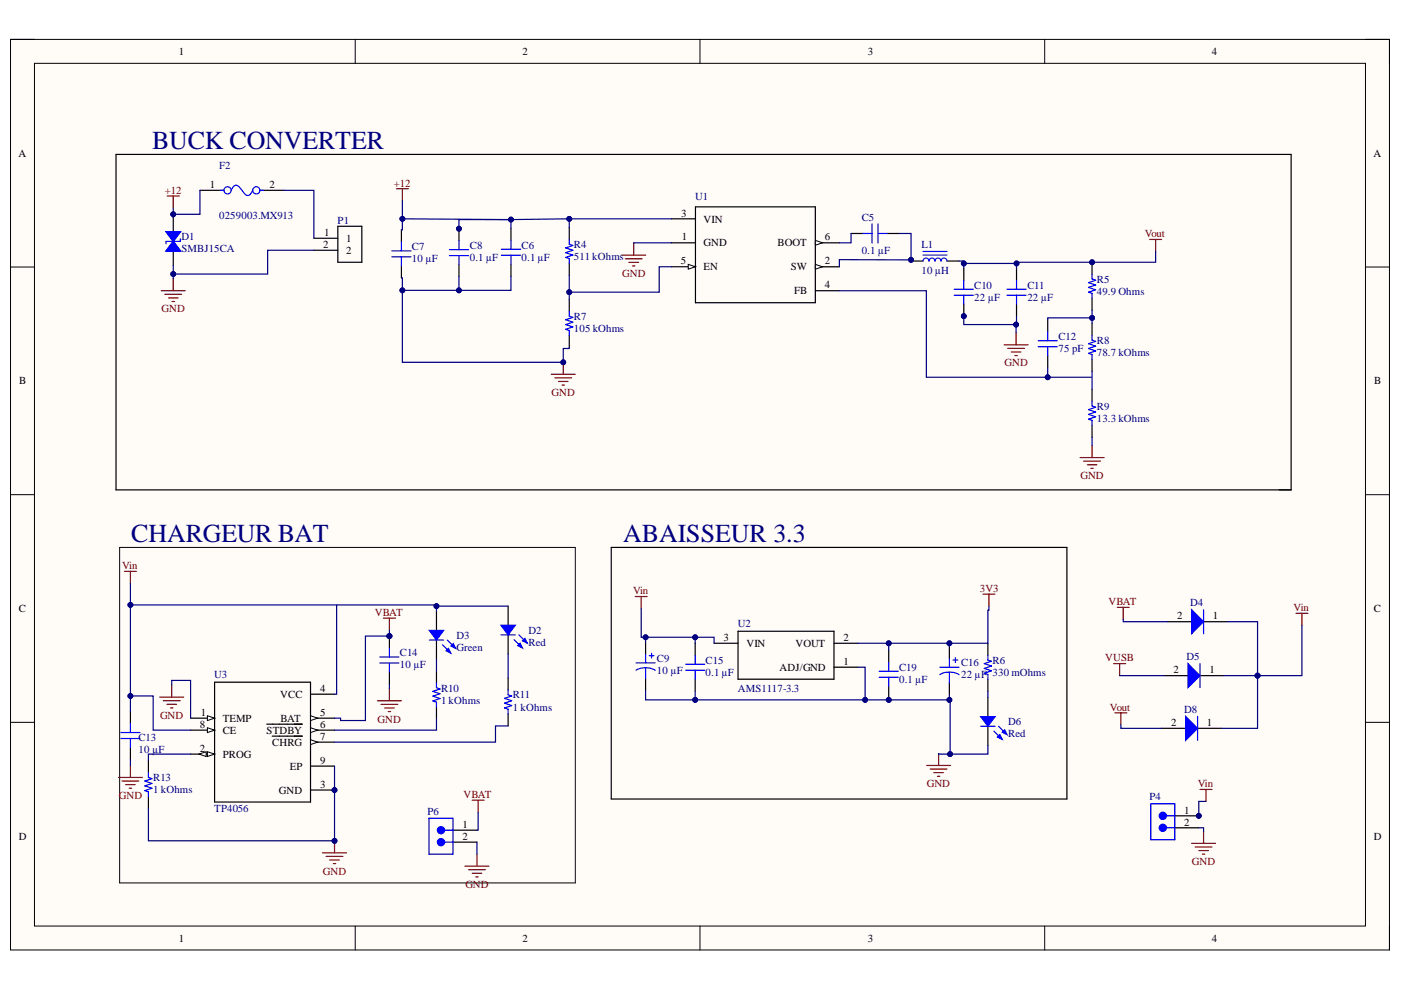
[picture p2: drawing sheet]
<svg xmlns="http://www.w3.org/2000/svg" width="297mm" height="210mm" viewBox="0 0 297 210" stroke-linecap="round" stroke-linejoin="round" font-family="sans-serif">
<defs><g id="words">
<g font-size="5.5" fill="#000080">
<text x="32.2" y="31.5">BUCK CONVERTER</text>
<text x="27.8" y="114.9">CHARGEUR BAT</text>
<text x="132.1" y="114.9">ABAISSEUR 3.3</text>
</g>
<g font-size="2.3">
<text x="37.9" y="11.7">1</text>
<text x="110.8" y="11.7">2</text>
<text x="184" y="11.7">3</text>
<text x="256.9" y="11.7">4</text>
<text x="3.9" y="33.3">A</text>
<text x="291.2" y="33.3">A</text>
<text x="44.5" y="39.9">1</text>
<text x="57.1" y="39.9">2</text>
<text x="144.5" y="45.9">3</text>
<text x="149.2" y="47.2">VIN</text>
<text x="68.5" y="52.6">2</text>
<text x="68.7" y="50.1">1</text>
<text x="73.4" y="53.9">2</text>
<text x="73.4" y="51.3">1</text>
<text x="144.5" y="51">1</text>
<text x="149.2" y="52.3">GND</text>
<text x="164.8" y="52.3">BOOT</text>
<text x="174.9" y="51">6</text>
<text x="144.4" y="56.1">5</text>
<text x="149.2" y="57.3">EN</text>
<text x="167.6" y="57.3">SW</text>
<text x="174.9" y="56.1">2</text>
<text x="168.4" y="62.4">FB</text>
<text x="174.9" y="61.1">4</text>
<text x="4.1" y="81.5">B</text>
<text x="291.4" y="81.5">B</text>
<text x="4" y="129.8">C</text>
<text x="249.6" y="131.3">2</text>
<text x="257.2" y="131.3">1</text>
<text x="291.3" y="129.8">C</text>
<text x="153.4" y="135.9">3</text>
<text x="158.2" y="137.2">VIN</text>
<text x="168.7" y="137.2">VOUT</text>
<text x="178.8" y="135.9">2</text>
<text x="165.3" y="142.2">ADJ/GND</text>
<text x="178.8" y="141">1</text>
<text x="248.8" y="142.7">2</text>
<text x="256.4" y="142.7">1</text>
<text x="59.4" y="148">VCC</text>
<text x="67.9" y="146.7">4</text>
<text x="42.4" y="154.3">8</text>
<text x="42.6" y="151.8">1</text>
<text x="47.2" y="155.6">CE</text>
<text x="47.2" y="153">TEMP</text>
<text x="56.5" y="155.6">STDBY</text>
<text x="59.5" y="153">BAT</text>
<text x="67.9" y="154.3">6</text>
<text x="67.9" y="151.8">5</text>
<text x="248.3" y="154">2</text>
<text x="255.9" y="154">1</text>
<text x="42.4" y="159.4">2</text>
<text x="47.2" y="160.7">PROG</text>
<text x="57.7" y="158.1">CHRG</text>
<text x="67.9" y="161.9">9</text>
<text x="67.9" y="156.9">7</text>
<text x="61.4" y="163.2">EP</text>
<text x="67.9" y="167">3</text>
<text x="59.2" y="168.3">GND</text>
<text x="251.1" y="172.5">1</text>
<text x="4" y="178.1">D</text>
<text x="98.1" y="175.5">1</text>
<text x="98.1" y="178.1">2</text>
<text x="251.1" y="175">2</text>
<text x="291.3" y="178.1">D</text>
<text x="37.9" y="199.6">1</text>
<text x="110.8" y="199.6">2</text>
<text x="184" y="199.6">3</text>
<text x="256.9" y="199.6">4</text>
</g>
<g font-size="2.3" fill="#000080">
<text x="46.5" y="35.8">F2</text>
<text x="46.5" y="46.5">0259003.MX913</text>
<text x="71.6" y="47.5">P1</text>
<text x="147.4" y="42.4">U1</text>
<text x="182.7" y="46.8">C5</text>
<text x="38.5" y="51">D1</text>
<text x="38.5" y="53.5">SMBJ15CA</text>
<text x="87.3" y="53.1">C7</text>
<text x="99.6" y="52.8">C8</text>
<text x="110.6" y="52.8">C6</text>
<text x="121.7" y="52.6">R4</text>
<text x="182.7" y="53.9">0.1 µF</text>
<text x="195.4" y="52.6">L1</text>
<text x="87.3" y="55.6">10 µF</text>
<text x="99.6" y="55.4">0.1 µF</text>
<text x="110.6" y="55.3">0.1 µF</text>
<text x="121.7" y="55.1">511 kOhms</text>
<text x="195.4" y="58.2">10 µH</text>
<text x="232.5" y="59.9">R5</text>
<text x="206.6" y="63.8">22 µF</text>
<text x="206.6" y="61.2">C10</text>
<text x="217.8" y="63.8">22 µF</text>
<text x="217.8" y="61.2">C11</text>
<text x="232.5" y="62.5">49.9 Ohms</text>
<text x="121.7" y="70.3">105 kOhms</text>
<text x="121.7" y="67.8">R7</text>
<text x="224.4" y="74.7">75 pF</text>
<text x="224.4" y="72.1">C12</text>
<text x="232.5" y="75.4">78.7 kOhms</text>
<text x="232.5" y="72.9">R8</text>
<text x="232.5" y="89.5">13.3 kOhms</text>
<text x="232.5" y="86.8">R9</text>
<text x="252.3" y="128.5">D4</text>
<text x="96.8" y="135.5">D3</text>
<text x="96.8" y="138">Green</text>
<text x="112" y="134.4">D2</text>
<text x="112" y="136.9">Red</text>
<text x="156.5" y="132.8">U2</text>
<text x="45.4" y="143.7">U3</text>
<text x="84.8" y="141.7">10 µF</text>
<text x="84.8" y="139.2">C14</text>
<text x="139.3" y="140.3">C9</text>
<text x="139.3" y="142.9">10 µF</text>
<text x="149.6" y="143.2">0.1 µF</text>
<text x="149.6" y="140.7">C15</text>
<text x="190.7" y="142.2">C19</text>
<text x="203.8" y="141.2">C16</text>
<text x="203.8" y="143.7">22 µF 330 mOhms</text>
<text x="210.5" y="140.7">R6</text>
<text x="251.6" y="139.9">D5</text>
<text x="93.5" y="149.2">1 kOhms</text>
<text x="93.5" y="146.6">R10</text>
<text x="108.7" y="148.1">R11</text>
<text x="156.5" y="146.6">AMS1117-3.3</text>
<text x="190.7" y="144.8">0.1 µF</text>
<text x="108.7" y="150.7">1 kOhms</text>
<text x="213.8" y="153.7">D6</text>
<text x="251.1" y="151.2">D8</text>
<text x="29.4" y="159.6">10 µF</text>
<text x="29.4" y="157">C13</text>
<text x="213.8" y="156.3">Red</text>
<text x="32.5" y="165.6">R13</text>
<text x="32.5" y="168.2">1 kOhms</text>
<text x="45.4" y="172.1">TP4056</text>
<text x="90.6" y="172.8">P6</text>
<text x="243.7" y="169.7">P4</text>
</g>
<g font-size="2.3" fill="#800000">
<text x="34.9" y="41.1">+12</text>
<text x="83.5" y="39.6">+12</text>
<text x="242.7" y="50.3">Vout</text>
<text x="131.9" y="58.7">GND</text>
<text x="34.3" y="66.2">GND</text>
<text x="213" y="77.7">GND</text>
<text x="116.9" y="84">GND</text>
<text x="229.1" y="101.6">GND</text>
<text x="25.9" y="120.7">Vin</text>
<text x="134.2" y="126">Vin</text>
<text x="207.7" y="125.5">3V3</text>
<text x="79.5" y="130.6">VBAT</text>
<text x="235" y="128.3">VBAT</text>
<text x="274.3" y="129.5">Vin</text>
<text x="234.3" y="140.2">VUSB</text>
<text x="33.9" y="152.4">GND</text>
<text x="80.1" y="153.2">GND</text>
<text x="235.3" y="150.7">Vout</text>
<text x="196.5" y="166.9">GND</text>
<text x="254" y="166.9">Vin</text>
<text x="25.2" y="169.5">GND</text>
<text x="98.2" y="169.2">VBAT</text>
<text x="68.5" y="185.4">GND</text>
<text x="252.7" y="183.4">GND</text>
<text x="98.7" y="188.2">GND</text>
</g>
</g></defs>
<path d="M2.2 8.4h292.4v193h-292.4z" fill-rule="evenodd" fill="#fffcf8"/>
<path d="M2.2 8.4h292.4v193h-292.4z" fill="none" stroke="#000" stroke-width=".21"/>
<path d="M7.3 13.4h282.2v182.9h-282.2z" fill-rule="evenodd" fill="#fffcf8"/>
<g fill="none" stroke="#000" stroke-width=".21">
<path d="M2.2 8.3h5.1M7.3 13.4h282.2v182.9h-282.2zM75.3 8.3v5.1M148.4 8.3v5.1M221.5 8.4v5M289.5 8.4h5.1v5M2.2 56.6h5.1M289.5 56.6h5.1M2.2 104.9h5.1M289.5 104.9h5.1M2.2 153.2h5.1M289.5 153.2h5.1"/>
<path d="M75.3 196.3v5.1M148.4 196.3v5.1M221.5 196.3v5.1M294.6 196.3v5.1"/>
</g>
<path d="M36.7 46.1v4.1M36.7 52.2v4.1" fill="none" stroke="#000" stroke-width=".25"/>
<path d="M35.2 49.1h3.1l-1.6 2.1z" fill="#00f"/>
<path d="M35.2 49.1h3.1l-1.6 2.1z" fill="none" stroke="#00f" stroke-width=".25"/>
<path d="M36.7 51.2l1.6 2h-3.1z" fill="#00f"/>
<path d="M36.7 51.2l1.6 2h-3.1z" fill="none" stroke="#00f" stroke-width=".25"/>
<path d="M35.2 49.1h3.1l-1.6 2.1z" fill="#00f"/>
<path d="M35.2 49.1h3.1l-1.6 2.1z" fill="none" stroke="#00f" stroke-width=".25"/>
<path d="M36.7 51.2l1.6 2h-3.1z" fill="#00f"/>
<path d="M36.7 51.2l1.6 2h-3.1zM38.3 50.7v.5h-3.1v.5" fill="none" stroke="#00f" stroke-width=".25"/>
<path d="M66.5 53.1h5.1M66.5 50.5h5.1M71.6 48h5.1v7.6h-5.1zM151.4 136.4h5.1M156.5 133.8h20.3v10.2h-20.3zM176.8 136.4h5.1M176.8 141.5h5.1" fill="none" stroke="#000" stroke-width=".25"/>
<circle cx="70.9" cy="167.5" r=".51" fill="#000080"/>
<circle cx="70.9" cy="167.5" r=".51" fill="none" stroke="#000080" stroke-width=".21"/>
<path d="M45.5 144.6h20.3v25.5h-20.3zM65.8 167.5h5.1" fill="none" stroke="#000" stroke-width=".25"/>
<circle cx="70.9" cy="167.5" r=".51" fill="#000080"/>
<circle cx="70.9" cy="167.5" r=".51" fill="none" stroke="#000080" stroke-width=".21"/>
<path d="M65.8 157.4h5.1M65.8 162.4h5.1" fill="none" stroke="#000" stroke-width=".25"/>
<path d="M65.8 156.8l1.6 .6-1.6 .5z" fill="#f8fcff"/>
<path d="M65.8 156.8l1.6 .6-1.6 .5z" fill="none" stroke="#000" stroke-width=".21"/>
<path d="M57.7 156.1h6.4M65.8 154.8h5.1" fill="none" stroke="#000" stroke-width=".25"/>
<path d="M65.8 154.3l1.6 .5-1.6 .5z" fill="#f8fcff"/>
<path d="M65.8 154.3l1.6 .5-1.6 .5z" fill="none" stroke="#000" stroke-width=".21"/>
<path d="M56.6 153.5h7.5M65.8 152.3h5.1" fill="none" stroke="#000" stroke-width=".25"/>
<path d="M65.8 151.8l1.6 .5-1.6 .5z" fill="#f8fcff"/>
<path d="M65.8 151.8l1.6 .5-1.6 .5z" fill="none" stroke="#000" stroke-width=".21"/>
<path d="M40.4 159.9h5.1M65.8 147.2h5.1" fill="none" stroke="#000" stroke-width=".25"/>
<path d="M44 159.4l1.5 .5-1.5 .5z" fill="#f8fcff"/>
<path d="M44 159.4l1.5 .5-1.5 .5z" fill="none" stroke="#000" stroke-width=".21"/>
<path d="M42.2 159.9l1.5-.5v1z" fill="#f8fcff"/>
<path d="M42.2 159.9l1.5-.5v1z" fill="none" stroke="#000" stroke-width=".21"/>
<path d="M40.4 154.8h5.1" fill="none" stroke="#000" stroke-width=".25"/>
<path d="M44 154.3l1.5 .5-1.5 .5z" fill="#f8fcff"/>
<path d="M44 154.3l1.5 .5-1.5 .5z" fill="none" stroke="#000" stroke-width=".21"/>
<path d="M40.4 152.3h5.1" fill="none" stroke="#000" stroke-width=".25"/>
<path d="M44 151.8l1.5 .5-1.5 .5z" fill="#f8fcff"/>
<path d="M44 151.8l1.5 .5-1.5 .5z" fill="none" stroke="#000" stroke-width=".21"/>
<g fill="none" stroke="#800000" stroke-width=".25">
<path d="M35.5 41.6h2.5M36.7 41.6v2.5M36.7 59.1v2.5M84 40h2.6M85.3 40v2.6M131.8 54.1h5.1M132.6 54.9h3.5M133.3 55.6h2.1M134.1 56.4h.5M134.4 51.6v2.5M34.2 61.6h5.1M34.9 62.4h3.6"/>
<path d="M35.7 63.2h2M36.5 63.9h.5M116.9 79.4h5.1M119.4 76.8v2.6M117.6 80.1h3.6M118.4 80.9h2M119.2 81.6h.5"/>
</g>
<circle cx="119.4" cy="76.8" r=".51" fill="#000080"/>
<circle cx="119.4" cy="76.8" r=".51" fill="none" stroke="#000080" stroke-width=".21"/>
<path d="M147.4 43.9h25.5v20.3h-25.5zM172.9 56.6h5.1M172.9 61.6h5.1" fill="none" stroke="#000" stroke-width=".25"/>
<path d="M172.9 56.1l1.5 .5-1.5 .5z" fill="#f8fcff"/>
<path d="M172.9 56.1l1.5 .5-1.5 .5z" fill="none" stroke="#000" stroke-width=".21"/>
<path d="M172.9 51.5h5.1" fill="none" stroke="#000" stroke-width=".25"/>
<path d="M172.9 51l1.5 .5-1.5 .5z" fill="#f8fcff"/>
<path d="M172.9 51l1.5 .5-1.5 .5z" fill="none" stroke="#000" stroke-width=".21"/>
<path d="M142.4 56.6h5" fill="none" stroke="#000" stroke-width=".25"/>
<path d="M145.9 56.1l1.5 .5-1.5 .5z" fill="#f8fcff"/>
<path d="M145.9 56.1l1.5 .5-1.5 .5z" fill="none" stroke="#000" stroke-width=".21"/>
<path d="M142.4 51.5h5M142.4 46.4h5M193.2 55.3h2.5M200.8 55.3h2.5" fill="none" stroke="#000" stroke-width=".25"/>
<g fill="none" stroke="#800000" stroke-width=".25">
<path d="M212.9 73.1h5.1M213.7 73.9h3.5M214.4 74.6h2M215.2 75.4h.5M215.4 70.6v2.5M229 97h5.1M229.8 97.8h3.5M230.5 98.5h2.1M231.3 99.3h.5M231.5 94.5v2.5M199 159.8v2.5M70.9 178.3v2.5"/>
<path d="M196.5 162.3h5M197.2 163.1h3.6M198 163.8h2M198.7 164.6h.6M68.4 180.8h5.1M69.1 181.6h3.6M69.9 182.3h2M70.7 183.1h.5"/>
</g>
<path d="M195.7 55.3a.64 .64 0 0 1 .6-.6 .64 .64 0 0 1 .7 .6 .63 .63 0 0 1 .6-.6 .63 .63 0 0 1 .6 .6 .63 .63 0 0 1 .7-.6 .63 .63 0 0 1 .6 .6 .63 .63 0 0 1 .6-.6 .63 .63 0 0 1 .7 .6M195.7 54.1h5.1M195.7 53.3h5.1" fill="none" stroke="#00f" stroke-width=".25"/>
<circle cx="70.9" cy="178.3" r=".51" fill="#000080"/>
<circle cx="70.9" cy="178.3" r=".51" fill="none" stroke="#000080" stroke-width=".21"/>
<path d="M107.7 128.5v4.1M107.7 134.6v4.1" fill="none" stroke="#000" stroke-width=".25"/>
<path d="M106.2 134.6h3.1" fill="none" stroke="#00f" stroke-width=".25"/>
<path d="M106.2 132.6h3.1l-1.6 2z" fill="#00f"/>
<path d="M106.2 132.6h3.1l-1.6 2zM110 134.6l1.3 1.3" fill="none" stroke="#00f" stroke-width=".25"/>
<path d="M110.8 135.9l.5-.5 .5 1z" fill="#00f"/>
<path d="M109 135.6l1.5 1.5M110.8 135.9l.5-.5 .5 1z" fill="none" stroke="#00f" stroke-width=".25"/>
<path d="M109.8 136.9l.5-.5 .5 1z" fill="#00f"/>
<path d="M91 135.7h3.1M109.8 136.9l.5-.5 .5 1z" fill="none" stroke="#00f" stroke-width=".25"/>
<path d="M92.5 129.6v4.1M92.5 135.7v4.1" fill="none" stroke="#000" stroke-width=".25"/>
<path d="M91 133.7h3.1l-1.6 2z" fill="#00f"/>
<path d="M91 133.7h3.1l-1.6 2zM94.8 135.7l1.3 1.3" fill="none" stroke="#00f" stroke-width=".25"/>
<path d="M95.6 137l.5-.5 .5 1z" fill="#00f"/>
<path d="M93.8 136.7l1.5 1.5M95.6 137l.5-.5 .5 1z" fill="none" stroke="#00f" stroke-width=".25"/>
<path d="M94.6 138l.5-.5 .5 1z" fill="#00f"/>
<path d="M94.6 138l.5-.5 .5 1zM136.9 138.8v1.7M137.6 139h1.1M138.2 138.5v1M134.8 142.1a4 4 0 0 1 4.1 0M134.8 140.5h4.1M136.9 141.6v2.2M207.9 154h3.1" fill="none" stroke="#00f" stroke-width=".25"/>
<path d="M33.9 147.8h5.1M34.6 148.6h3.6M35.4 149.3h2M36.2 150.1h.5M36.4 145.3v2.5M236.1 140.7h2.6M237.4 140.7v2.6" fill="none" stroke="#800000" stroke-width=".25"/>
<path d="M136.9 136.2v2.6M136.9 143.8v2.6M209.5 147.9v4.1M209.5 154v4" fill="none" stroke="#000" stroke-width=".25"/>
<path d="M207.9 152h3.1l-1.5 2z" fill="#00f"/>
<path d="M207.9 152h3.1l-1.5 2zM211.7 154l1.3 1.3" fill="none" stroke="#00f" stroke-width=".25"/>
<path d="M212.5 155.3l.5-.5 .5 1z" fill="#00f"/>
<path d="M210.7 155l1.5 1.5M212.5 155.3l.5-.5 .5 1z" fill="none" stroke="#00f" stroke-width=".25"/>
<path d="M211.5 156.3l.5-.5 .5 1z" fill="#00f"/>
<g fill="none" stroke="#00f" stroke-width=".25">
<path d="M46.7 40.4h.8M49 40.4a1.1 1.1 0 0 1 1.4-1.1l1.2 1.4a.95 .95 0 0 0 .9 .7 .95 .95 0 0 0 .9-.7l.2-.3M55.1 40.4h.8M209.5 138.9v1l.7 .3-1.5 .5 1.5 .5-1.5 .5 1.5 .5-1.5 .5 .8 .3v1M211.5 156.3l.5-.5 .5 1zM94.3 176h1.7"/>
<circle cx="48.2" cy="40.4" r=".76"/>
<circle cx="54.3" cy="40.4" r=".76"/>
</g>
<path d="M24.6 32.7h249.1v71.2h-249.1zM42.4 40.4h5.1M55.1 40.4h5.1M129.6 116.1h96.6v53.3h-96.6zM209.5 136.4v2.5M209.5 144v2.5" fill="none" stroke="#000" stroke-width=".25"/>
<path d="M25.4 116.1h96.6v71.1h-96.6v-71.1" fill="none" stroke="#000" stroke-width=".21"/>
<g fill="none" stroke="#800000" stroke-width=".25">
<path d="M243.7 50.8h2.6M245 50.8v2.5M26.4 121.1h2.5M27.7 121.1v2.6M134.7 126.5h2.5M135.9 126.5v2.5M208.4 126h2.5M209.7 126v2.5M274.8 130h2.5M276 130v2.6M80 148.6h5.1M80.8 149.3h3.5"/>
<path d="M81.5 150.1h2.1M82.3 150.9h.5M82.6 146v2.6M236.4 151.1h2.5M237.6 151.1v2.6"/>
</g>
<circle cx="93.5" cy="176" r=".76" fill="#00f"/>
<g fill="none" stroke="#00f" stroke-width=".25">
<path d="M94.3 178.6h1.7"/>
<circle cx="93.5" cy="176" r=".76"/>
</g>
<circle cx="93.5" cy="178.6" r=".76" fill="#00f"/>
<g fill="none" stroke="#00f" stroke-width=".25">
<path d="M147.4 138.9v1.9M145.4 140.8h4M145.4 142.1h4M147.4 142.1v1.9M186.4 142.3h4.1M186.4 143.6h4.1M188.4 140.4v1.9M188.4 143.6v1.9M90.9 173.5h5.1v7.6h-5.1z"/>
<circle cx="93.5" cy="178.6" r=".76"/>
</g>
<path d="M147.4 136.4v2.5M188.4 137.9v2.5M147.4 144v2.5M188.4 145.5v2.5M96 176h5.1M96 178.6h5.1" fill="none" stroke="#000" stroke-width=".25"/>
<path d="M81.3 131.1h2.5M82.6 131.1v2.5M236.9 128.8h2.5M238.1 128.8v2.5M100.1 169.7h2.5M101.4 169.7v2.5M98.6 183.6h5.1M99.3 184.4h3.6M100.1 185.2h2M100.9 185.9h.5M101.1 181.1v2.5" fill="none" stroke="#800000" stroke-width=".25"/>
<circle cx="97.3" cy="48.5" r=".51" fill="#000080"/>
<circle cx="97.3" cy="48.5" r=".51" fill="none" stroke="#000080" stroke-width=".21"/>
<path d="M97.3 48.5v2.5M97.3 56.1v2.5" fill="none" stroke="#000" stroke-width=".25"/>
<circle cx="97.3" cy="48.5" r=".51" fill="#000080"/>
<circle cx="97.3" cy="48.5" r=".51" fill="none" stroke="#000080" stroke-width=".21"/>
<path d="M95.3 52.9h4M95.3 54.2h4M97.3 51v1.9M97.3 54.2v1.9M106.3 52.8h4.1M106.3 54.1h4.1M108.3 50.9v1.9M108.3 54.1v1.9M183 49.5h1.9M184.9 47.5v4M186.2 49.5h1.9M186.2 47.5v4" fill="none" stroke="#00f" stroke-width=".25"/>
<path d="M108.3 48.4v2.5M108.3 56v2.6M180.4 49.5h2.6M188.1 49.5h2.5" fill="none" stroke="#000" stroke-width=".25"/>
<circle cx="204.3" cy="67" r=".51" fill="#000080"/>
<circle cx="204.3" cy="67" r=".51" fill="none" stroke="#000080" stroke-width=".21"/>
<path d="M204.3 64.5v2.5" fill="none" stroke="#000" stroke-width=".25"/>
<circle cx="204.3" cy="67" r=".51" fill="#000080"/>
<circle cx="204.3" cy="67" r=".51" fill="none" stroke="#000080" stroke-width=".21"/>
<path d="M85.1 48.7v2.6M85.1 56.4v2.5M204.3 56.9v2.5M215.5 56.9v2.5M215.5 64.5v2.5M222.1 67.8v2.5M222.1 75.4v2.6M201.3 137.2v2.5M27.7 150.9v2.5M27.7 158.5v2.5M201.3 144.8v2.5" fill="none" stroke="#000" stroke-width=".25"/>
<g fill="none" stroke="#00f" stroke-width=".25">
<path d="M83.1 53.2h4M83.1 54.5h4M85.1 51.3v1.9M85.1 54.5v1.9M204.3 59.4v1.9M215.5 59.4v1.9M202.3 61.3h4.1M202.3 62.6h4.1M204.3 62.6v1.9M213.5 61.3h4.1M213.5 62.6h4.1M215.5 62.6v1.9"/>
<path d="M220.1 73.5h4.1M220.1 72.2h4.1M222.1 70.3v1.9M222.1 73.5v1.9M201.3 139.7v1.8M202 139.9h1.1M202.6 139.4v1M25.6 155.3h4.1M25.6 156.6h4.1M27.7 153.4v1.9M27.7 156.6v1.9M199.3 143a4 4 0 0 1 4 .1"/>
<path d="M199.3 141.5h4M201.3 142.5v2.3"/>
</g>
<circle cx="82.6" cy="134.9" r=".51" fill="#000080"/>
<circle cx="82.6" cy="134.9" r=".51" fill="none" stroke="#000080" stroke-width=".21"/>
<path d="M82.6 134.9v2.5M82.6 142.5v2.5" fill="none" stroke="#000" stroke-width=".25"/>
<circle cx="82.6" cy="134.9" r=".51" fill="#000080"/>
<circle cx="82.6" cy="134.9" r=".51" fill="none" stroke="#000080" stroke-width=".21"/>
<path d="M80.5 139.3h4.1M82.6 137.4v1.9M80.5 140.6h4.1M82.6 140.6v1.9" fill="none" stroke="#00f" stroke-width=".25"/>
<circle cx="231.5" cy="55.6" r=".51" fill="#000080"/>
<circle cx="231.5" cy="55.6" r=".51" fill="none" stroke="#000080" stroke-width=".21"/>
<path d="M231.5 55.6v2.5" fill="none" stroke="#000" stroke-width=".25"/>
<circle cx="231.5" cy="55.6" r=".51" fill="#000080"/>
<circle cx="231.5" cy="55.6" r=".51" fill="none" stroke="#000080" stroke-width=".21"/>
<g fill="none" stroke="#000" stroke-width=".25">
<path d="M120.7 48.2v2.6M120.7 55.9v2.5M120.7 63.5v2.5M120.7 71.1v2.5M231.5 63.2v2.6M231.5 68.6v2.5M231.5 76.2v2.5M231.5 82.5v2.6M231.5 90.2v2.5M92.5 142.3v2.5M92.5 149.9v2.5M107.7 143.8v2.5"/>
<path d="M107.7 151.4v2.5M31.5 161.3v2.5M31.5 168.9v2.5"/>
</g>
<path d="M120.7 50.8v1l.8 .2-1.6 .6 1.6 .5-1.6 .5 1.6 .5-1.6 .5 .8 .2v1.1M231.5 58.1v1.1l.8 .2-1.5 .5 1.5 .5-1.5 .5 1.5 .5-1.5 .6 .7 .2v1M120.7 66v1l.8 .3-1.6 .5 1.6 .5-1.6 .5 1.6 .5-1.6 .5 .8 .3v1M231.5 71.1v1l.8 .3-1.5 .5 1.5 .5-1.5 .5 1.5 .5-1.5 .5 .7 .3v1M231.5 85.1v1l.8 .2-1.5 .5 1.5 .6-1.5 .5 1.5 .5-1.5 .5 .7 .2v1.1M92.5 144.8v1l.8 .3-1.5 .5 1.5 .5-1.5 .5 1.5 .5-1.5 .5 .7 .3v1M107.7 146.3v1l.8 .3-1.5 .5 1.5 .5-1.5 .5 1.5 .5-1.5 .5 .7 .3v1M31.5 163.8v1l.7 .3-1.5 .5 1.5 .5-1.5 .5 1.5 .5-1.5 .5 .8 .3v1" fill="none" stroke="#00f" stroke-width=".25"/>
<circle cx="254.2" cy="173" r=".51" fill="#000080"/>
<circle cx="254.2" cy="173" r=".51" fill="none" stroke="#000080" stroke-width=".21"/>
<path d="M247.3 173h1.8" fill="none" stroke="#00f" stroke-width=".25"/>
<circle cx="246.5" cy="173" r=".76" fill="#00f"/>
<g fill="none" stroke="#00f" stroke-width=".25">
<path d="M247.3 175.5h1.8"/>
<circle cx="246.5" cy="173" r=".76"/>
</g>
<circle cx="246.5" cy="175.5" r=".76" fill="#00f"/>
<circle cx="246.5" cy="175.5" r=".76" fill="none" stroke="#00f" stroke-width=".25"/>
<path d="M249.1 173h5.1" fill="none" stroke="#000" stroke-width=".25"/>
<circle cx="254.2" cy="173" r=".51" fill="#000080"/>
<circle cx="254.2" cy="173" r=".51" fill="none" stroke="#000080" stroke-width=".21"/>
<path d="M247.6 131.8h5M255.2 131.8h5.1M249.1 175.5h5.1" fill="none" stroke="#000" stroke-width=".25"/>
<path d="M244 170.4h5.1v7.6h-5.1z" fill="none" stroke="#00f" stroke-width=".25"/>
<path d="M25.1 164.8h5.1M25.9 165.6h3.5M26.6 166.4h2.1M27.4 167.1h.5M27.7 162.3v2.5M252.6 178.8h5.1M253.4 179.6h3.6M254.4 167.4h2.6M255.2 176.3v2.5M255.7 167.4v2.5M254.2 180.3h2M254.9 181.1h.5" fill="none" stroke="#800000" stroke-width=".25"/>
<path d="M252.6 129.3l2.6 2.5-2.6 2.6z" fill="#00f"/>
<path d="M252.6 129.3l2.6 2.5-2.6 2.6zM255.2 129.3v5.1" fill="none" stroke="#00f" stroke-width=".25"/>
<path d="M246.8 143.3h5.1M254.4 143.3h5.1" fill="none" stroke="#000" stroke-width=".25"/>
<path d="M251.9 140.7l2.5 2.6-2.5 2.5z" fill="#00f"/>
<path d="M251.9 140.7l2.5 2.6-2.5 2.5zM254.4 140.7v5.1" fill="none" stroke="#00f" stroke-width=".25"/>
<path d="M246.3 154.4h5.1M253.9 154.4h5.1" fill="none" stroke="#000" stroke-width=".25"/>
<path d="M251.4 151.9l2.5 2.5-2.5 2.6z" fill="#00f"/>
<path d="M251.4 151.9l2.5 2.5-2.5 2.6zM253.9 151.9v5.1" fill="none" stroke="#00f" stroke-width=".25"/>
<path d="M85.3 42.6v3.8" fill="none" stroke="#000080" stroke-width=".25"/>
<circle cx="85.3" cy="46.4" r=".51" fill="#000080"/>
<circle cx="85.3" cy="46.4" r=".51" fill="none" stroke="#000080" stroke-width=".21"/>
<path d="M66.5 53.1h-9.8v5h-20M142.4 51.5l-8 .1M231.5 92.7v1.8" fill="none" stroke="#000080" stroke-width=".25"/>
<circle cx="36.7" cy="58.1" r=".51" fill="#000080"/>
<circle cx="36.7" cy="58.1" r=".51" fill="none" stroke="#000080" stroke-width=".21"/>
<path d="M108.3 48.4v-1.8h-11v2" fill="none" stroke="#000080" stroke-width=".25"/>
<circle cx="108.3" cy="46.6" r=".51" fill="#000080"/>
<circle cx="108.3" cy="46.6" r=".51" fill="none" stroke="#000080" stroke-width=".21"/>
<path d="M92.5 139.8v2.5M36.4 145.3v-1h4v8M70.9 162.4v15.9h-39.4v-6.9" fill="none" stroke="#000080" stroke-width=".25"/>
<circle cx="70.9" cy="178.3" r=".51" fill="#000080"/>
<circle cx="70.9" cy="178.3" r=".51" fill="none" stroke="#000080" stroke-width=".21"/>
<path d="M188.4 148v.4" fill="none" stroke="#000080" stroke-width=".25"/>
<circle cx="188.4" cy="148.4" r=".51" fill="#000080"/>
<circle cx="188.4" cy="148.4" r=".51" fill="none" stroke="#000080" stroke-width=".21"/>
<path d="M188.4 136.4v1.5" fill="none" stroke="#000080" stroke-width=".25"/>
<circle cx="188.4" cy="136.4" r=".51" fill="#000080"/>
<circle cx="188.4" cy="136.4" r=".51" fill="none" stroke="#000080" stroke-width=".21"/>
<path d="M209.5 158v1.9h-8.1M209.5 146.5v1.4" fill="none" stroke="#000080" stroke-width=".25"/>
<circle cx="201.4" cy="159.9" r=".51" fill="#000080"/>
<circle cx="201.4" cy="159.9" r=".51" fill="none" stroke="#000080" stroke-width=".21"/>
<path d="M108.3 58.6v3h-23" fill="none" stroke="#000080" stroke-width=".25"/>
<circle cx="85.3" cy="61.6" r=".51" fill="#000080"/>
<circle cx="85.3" cy="61.6" r=".51" fill="none" stroke="#000080" stroke-width=".21"/>
<circle cx="97.3" cy="61.6" r=".51" fill="#000080"/>
<circle cx="97.3" cy="61.6" r=".51" fill="none" stroke="#000080" stroke-width=".21"/>
<path d="M36.7 56.3v2.8" fill="none" stroke="#000080" stroke-width=".25"/>
<circle cx="36.7" cy="58.1" r=".51" fill="#000080"/>
<circle cx="36.7" cy="58.1" r=".51" fill="none" stroke="#000080" stroke-width=".21"/>
<path d="M147.4 146.5v1.9" fill="none" stroke="#000080" stroke-width=".25"/>
<circle cx="147.4" cy="148.4" r=".51" fill="#000080"/>
<circle cx="147.4" cy="148.4" r=".51" fill="none" stroke="#000080" stroke-width=".21"/>
<path d="M136.9 146.4v2h46.5" fill="none" stroke="#000080" stroke-width=".25"/>
<circle cx="147.4" cy="148.4" r=".51" fill="#000080"/>
<circle cx="147.4" cy="148.4" r=".51" fill="none" stroke="#000080" stroke-width=".21"/>
<circle cx="183.4" cy="148.4" r=".51" fill="#000080"/>
<circle cx="183.4" cy="148.4" r=".51" fill="none" stroke="#000080" stroke-width=".21"/>
<path d="M181.9 141.5h1.5v6.9h18v11.5h-2.4v-.1" fill="none" stroke="#000080" stroke-width=".25"/>
<circle cx="183.4" cy="148.4" r=".51" fill="#000080"/>
<circle cx="183.4" cy="148.4" r=".51" fill="none" stroke="#000080" stroke-width=".21"/>
<circle cx="188.4" cy="148.4" r=".51" fill="#000080"/>
<circle cx="188.4" cy="148.4" r=".51" fill="none" stroke="#000080" stroke-width=".21"/>
<circle cx="201.3" cy="148.4" r=".51" fill="#000080"/>
<circle cx="201.3" cy="148.4" r=".51" fill="none" stroke="#000080" stroke-width=".21"/>
<circle cx="201.4" cy="159.9" r=".51" fill="#000080"/>
<circle cx="201.4" cy="159.9" r=".51" fill="none" stroke="#000080" stroke-width=".21"/>
<path d="M36.7 44.1v2" fill="none" stroke="#000080" stroke-width=".25"/>
<circle cx="36.7" cy="45.4" r=".51" fill="#000080"/>
<circle cx="36.7" cy="45.4" r=".51" fill="none" stroke="#000080" stroke-width=".21"/>
<path d="M42.4 40.4v5h-5.7M60.2 40.4h6.3v10.1" fill="none" stroke="#000080" stroke-width=".25"/>
<circle cx="36.7" cy="45.4" r=".51" fill="#000080"/>
<circle cx="36.7" cy="45.4" r=".51" fill="none" stroke="#000080" stroke-width=".21"/>
<path d="M142.4 46.4h-22.1l-12 .2-23-.2v2.3h-.2" fill="none" stroke="#000080" stroke-width=".25"/>
<circle cx="85.3" cy="46.4" r=".51" fill="#000080"/>
<circle cx="85.3" cy="46.4" r=".51" fill="none" stroke="#000080" stroke-width=".21"/>
<circle cx="108.3" cy="46.6" r=".51" fill="#000080"/>
<circle cx="108.3" cy="46.6" r=".51" fill="none" stroke="#000080" stroke-width=".21"/>
<circle cx="120.7" cy="46.4" r=".51" fill="#000080"/>
<circle cx="120.7" cy="46.4" r=".51" fill="none" stroke="#000080" stroke-width=".21"/>
<path d="M82.6 134.9h-5.1v17.9h-5.3v-.5h-1.3" fill="none" stroke="#000080" stroke-width=".25"/>
<circle cx="82.6" cy="134.9" r=".51" fill="#000080"/>
<circle cx="82.6" cy="134.9" r=".51" fill="none" stroke="#000080" stroke-width=".21"/>
<path d="M231.5 78.7v3.8M82.6 133.6v1.8M92.5 152.4v2.4h-21.6M107.7 153.9h-2.6v3.5h-34.2M101.1 178.6v2.5M101.4 172.2v3.8h-.3" fill="none" stroke="#000080" stroke-width=".25"/>
<circle cx="82.6" cy="134.9" r=".51" fill="#000080"/>
<circle cx="82.6" cy="134.9" r=".51" fill="none" stroke="#000080" stroke-width=".21"/>
<path d="M204.3 66.8v2h11.1" fill="none" stroke="#000080" stroke-width=".25"/>
<circle cx="215.4" cy="68.8" r=".51" fill="#000080"/>
<circle cx="215.4" cy="68.8" r=".51" fill="none" stroke="#000080" stroke-width=".21"/>
<path d="M215.5 67l-.1 3.6" fill="none" stroke="#000080" stroke-width=".25"/>
<circle cx="215.4" cy="68.8" r=".51" fill="#000080"/>
<circle cx="215.4" cy="68.8" r=".51" fill="none" stroke="#000080" stroke-width=".21"/>
<path d="M178 61.6h18.4v18.4h25.7" fill="none" stroke="#000080" stroke-width=".25"/>
<circle cx="222.1" cy="80" r=".51" fill="#000080"/>
<circle cx="222.1" cy="80" r=".51" fill="none" stroke="#000080" stroke-width=".21"/>
<path d="M231.5 67.4h-9.4v.4" fill="none" stroke="#000080" stroke-width=".25"/>
<circle cx="231.5" cy="67.4" r=".51" fill="#000080"/>
<circle cx="231.5" cy="67.4" r=".51" fill="none" stroke="#000080" stroke-width=".21"/>
<path d="M231.5 65.8v2.8" fill="none" stroke="#000080" stroke-width=".25"/>
<circle cx="231.5" cy="67.4" r=".51" fill="#000080"/>
<circle cx="231.5" cy="67.4" r=".51" fill="none" stroke="#000080" stroke-width=".21"/>
<path d="M222.1 78v2h9.3" fill="none" stroke="#000080" stroke-width=".25"/>
<circle cx="222.1" cy="80" r=".51" fill="#000080"/>
<circle cx="222.1" cy="80" r=".51" fill="none" stroke="#000080" stroke-width=".21"/>
<path d="M85.1 58.9h.2v17.9h34.1v-2.9h1.3v-.3M82.6 145v1" fill="none" stroke="#000080" stroke-width=".25"/>
<circle cx="85.3" cy="61.6" r=".51" fill="#000080"/>
<circle cx="85.3" cy="61.6" r=".51" fill="none" stroke="#000080" stroke-width=".21"/>
<circle cx="119.4" cy="76.8" r=".51" fill="#000080"/>
<circle cx="119.4" cy="76.8" r=".51" fill="none" stroke="#000080" stroke-width=".21"/>
<path d="M120.7 46.4v1.8" fill="none" stroke="#000080" stroke-width=".25"/>
<circle cx="120.7" cy="46.4" r=".51" fill="#000080"/>
<circle cx="120.7" cy="46.4" r=".51" fill="none" stroke="#000080" stroke-width=".21"/>
<path d="M120.7 58.4v5.1" fill="none" stroke="#000080" stroke-width=".25"/>
<circle cx="120.7" cy="62" r=".51" fill="#000080"/>
<circle cx="120.7" cy="62" r=".51" fill="none" stroke="#000080" stroke-width=".21"/>
<path d="M92.5 128.5h15.2" fill="none" stroke="#000080" stroke-width=".25"/>
<circle cx="92.5" cy="128.5" r=".51" fill="#000080"/>
<circle cx="92.5" cy="128.5" r=".51" fill="none" stroke="#000080" stroke-width=".21"/>
<path d="M71.4 128.3h21.1v1.3" fill="none" stroke="#000080" stroke-width=".25"/>
<circle cx="92.5" cy="128.5" r=".51" fill="#000080"/>
<circle cx="92.5" cy="128.5" r=".51" fill="none" stroke="#000080" stroke-width=".21"/>
<path d="M107.7 138.7v5.1M201.3 147.3v1.1M254.2 175.5h1v.8M255.7 169.9h-1.5v3.3" fill="none" stroke="#000080" stroke-width=".25"/>
<circle cx="201.3" cy="148.4" r=".51" fill="#000080"/>
<circle cx="201.3" cy="148.4" r=".51" fill="none" stroke="#000080" stroke-width=".21"/>
<path d="M201.3 136.4v.8" fill="none" stroke="#000080" stroke-width=".25"/>
<circle cx="201.3" cy="136.4" r=".51" fill="#000080"/>
<circle cx="201.3" cy="136.4" r=".51" fill="none" stroke="#000080" stroke-width=".21"/>
<path d="M142.4 56.6h-2.6v5.4h-19.1" fill="none" stroke="#000080" stroke-width=".25"/>
<circle cx="120.7" cy="62" r=".51" fill="#000080"/>
<circle cx="120.7" cy="62" r=".51" fill="none" stroke="#000080" stroke-width=".21"/>
<path d="M180.4 49.5v2h-2.4M209.7 128.5v.9h-.2v7h-27.6M40.4 159.9h-8.9v1.4" fill="none" stroke="#000080" stroke-width=".25"/>
<circle cx="201.3" cy="136.4" r=".51" fill="#000080"/>
<circle cx="201.3" cy="136.4" r=".51" fill="none" stroke="#000080" stroke-width=".21"/>
<circle cx="188.4" cy="136.4" r=".51" fill="#000080"/>
<circle cx="188.4" cy="136.4" r=".51" fill="none" stroke="#000080" stroke-width=".21"/>
<path d="M193.2 55.3v-.2h-15.2v1.5" fill="none" stroke="#000080" stroke-width=".25"/>
<circle cx="193.2" cy="55.1" r=".51" fill="#000080"/>
<circle cx="193.2" cy="55.1" r=".51" fill="none" stroke="#000080" stroke-width=".21"/>
<path d="M190.6 49.5h2.6v5.6" fill="none" stroke="#000080" stroke-width=".25"/>
<circle cx="193.2" cy="55.1" r=".51" fill="#000080"/>
<circle cx="193.2" cy="55.1" r=".51" fill="none" stroke="#000080" stroke-width=".21"/>
<path d="M97.3 58.6v3" fill="none" stroke="#000080" stroke-width=".25"/>
<circle cx="97.3" cy="61.6" r=".51" fill="#000080"/>
<circle cx="97.3" cy="61.6" r=".51" fill="none" stroke="#000080" stroke-width=".21"/>
<path d="M136.9 135.1v1.1" fill="none" stroke="#000080" stroke-width=".25"/>
<circle cx="136.9" cy="135.1" r=".51" fill="#000080"/>
<circle cx="136.9" cy="135.1" r=".51" fill="none" stroke="#000080" stroke-width=".21"/>
<path d="M147.4 135.1v1.3" fill="none" stroke="#000080" stroke-width=".25"/>
<circle cx="147.4" cy="135.1" r=".51" fill="#000080"/>
<circle cx="147.4" cy="135.1" r=".51" fill="none" stroke="#000080" stroke-width=".21"/>
<path d="M135.9 129v6.1h15.5v1.3" fill="none" stroke="#000080" stroke-width=".25"/>
<circle cx="136.9" cy="135.1" r=".51" fill="#000080"/>
<circle cx="136.9" cy="135.1" r=".51" fill="none" stroke="#000080" stroke-width=".21"/>
<circle cx="147.4" cy="135.1" r=".51" fill="#000080"/>
<circle cx="147.4" cy="135.1" r=".51" fill="none" stroke="#000080" stroke-width=".21"/>
<path d="M27.7 147.6h4.8v7.2h7.9M27.7 161v1.3" fill="none" stroke="#000080" stroke-width=".25"/>
<circle cx="27.6" cy="147.6" r=".51" fill="#000080"/>
<circle cx="27.6" cy="147.6" r=".51" fill="none" stroke="#000080" stroke-width=".21"/>
<path d="M238.1 131.3v.5h9.5M276 132.6v10.7h-16.5M237.4 143.3h9.4M237.6 153.7v.7h8.7" fill="none" stroke="#000080" stroke-width=".25"/>
<circle cx="266.6" cy="143.2" r=".51" fill="#000080"/>
<circle cx="266.6" cy="143.2" r=".51" fill="none" stroke="#000080" stroke-width=".21"/>
<path d="M266.6 143.3v11.1h-7.6" fill="none" stroke="#000080" stroke-width=".25"/>
<circle cx="266.6" cy="143.2" r=".51" fill="#000080"/>
<circle cx="266.6" cy="143.2" r=".51" fill="none" stroke="#000080" stroke-width=".21"/>
<path d="M260.3 131.8h6.3v11.5" fill="none" stroke="#000080" stroke-width=".25"/>
<circle cx="266.6" cy="143.2" r=".51" fill="#000080"/>
<circle cx="266.6" cy="143.2" r=".51" fill="none" stroke="#000080" stroke-width=".21"/>
<path d="M27.7 128.3v22.6" fill="none" stroke="#000080" stroke-width=".25"/>
<circle cx="27.6" cy="147.6" r=".51" fill="#000080"/>
<circle cx="27.6" cy="147.6" r=".51" fill="none" stroke="#000080" stroke-width=".21"/>
<circle cx="27.6" cy="128.3" r=".51" fill="#000080"/>
<circle cx="27.6" cy="128.3" r=".51" fill="none" stroke="#000080" stroke-width=".21"/>
<path d="M27.7 123.7v4.6h43.7v18.9h-.5" fill="none" stroke="#000080" stroke-width=".25"/>
<circle cx="27.6" cy="128.3" r=".51" fill="#000080"/>
<circle cx="27.6" cy="128.3" r=".51" fill="none" stroke="#000080" stroke-width=".21"/>
<path d="M203.3 55.3h1v.6" fill="none" stroke="#000080" stroke-width=".25"/>
<circle cx="204.3" cy="55.9" r=".51" fill="#000080"/>
<circle cx="204.3" cy="55.9" r=".51" fill="none" stroke="#000080" stroke-width=".21"/>
<path d="M215.5 55.9h-11.2v1" fill="none" stroke="#000080" stroke-width=".25"/>
<circle cx="204.3" cy="55.9" r=".51" fill="#000080"/>
<circle cx="204.3" cy="55.9" r=".51" fill="none" stroke="#000080" stroke-width=".21"/>
<circle cx="215.5" cy="55.9" r=".51" fill="#000080"/>
<circle cx="215.5" cy="55.9" r=".51" fill="none" stroke="#000080" stroke-width=".21"/>
<path d="M245 53.3v2.3h-29.5v1.3" fill="none" stroke="#000080" stroke-width=".25"/>
<circle cx="215.5" cy="55.9" r=".51" fill="#000080"/>
<circle cx="215.5" cy="55.9" r=".51" fill="none" stroke="#000080" stroke-width=".21"/>
<use href="#words"/>
</svg>
